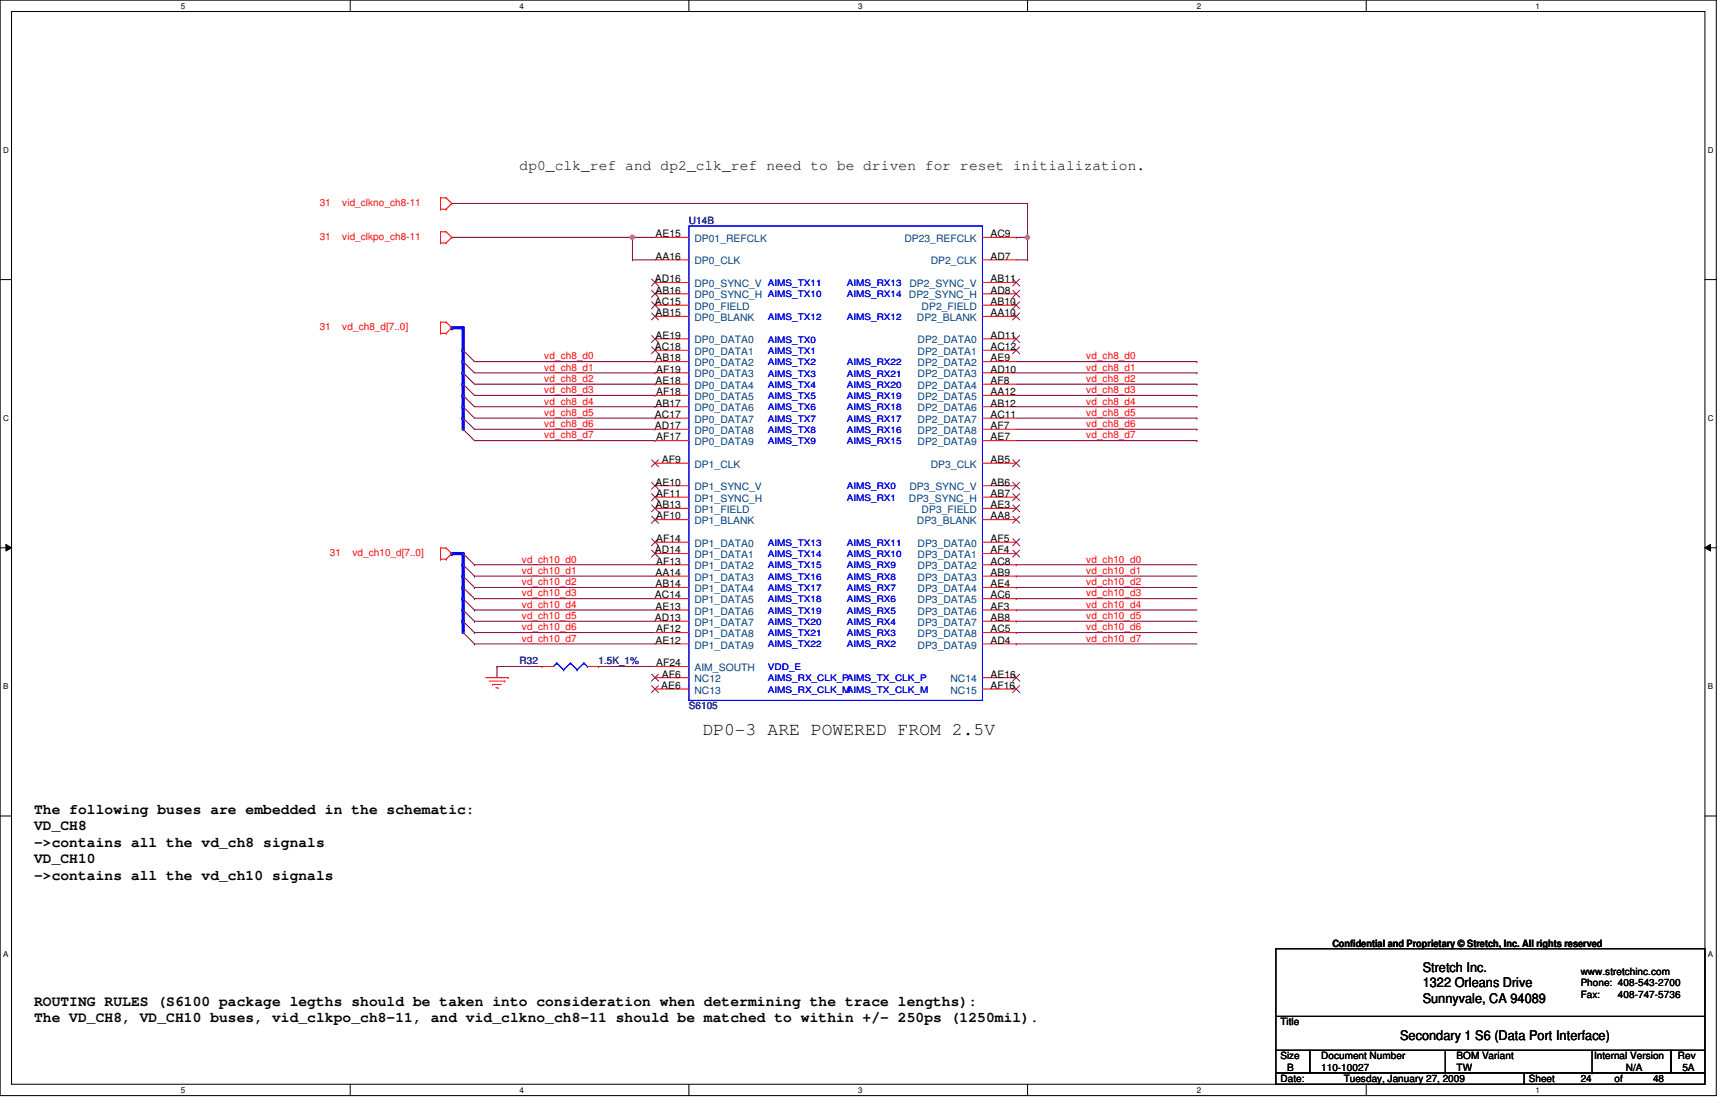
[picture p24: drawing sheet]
<svg xmlns="http://www.w3.org/2000/svg" width="432mm" height="279mm" viewBox="0 0 432 279" stroke-linecap="round" stroke-linejoin="round" font-family="sans-serif">
<defs><g id="words">
<text font-size="4.5" x="175.4" y="183.5">DP0-3 ARE POWERED FROM 2.5V</text>
<g font-size="3.6">
<text x="129.8" y="42.5">dp0_clk_ref and dp2_clk_ref need to be driven for reset initialization.</text>
<text x="8.5" y="203.2">The following buses are embedded in the schematic:</text>
<text x="8.5" y="207.3">VD_CH8</text>
<text x="8.5" y="211.5">-&gt;contains all the vd_ch8 signals</text>
<text x="8.5" y="215.6">VD_CH10</text>
<text x="8.5" y="219.7">-&gt;contains all the vd_ch10 signals</text>
<text x="8.5" y="251.2">ROUTING RULES (S6100 package legths should be taken into consideration when determining the trace lengths):</text>
<text x="8.5" y="255.3">The VD_CH8, VD_CH10 buses, vid_clkpo_ch8-11, and vid_clkno_ch8-11 should be matched to within +/- 250ps (1250mil).</text>
</g>
<g font-size="3.3">
<text x="355.3" y="242.7">Stretch Inc.</text>
<text x="355.3" y="246.5">1322 Orleans Drive</text>
<text x="355.3" y="250.4">Sunnyvale, CA 94089</text>
<text x="349.7" y="259.6">Secondary 1 S6 (Data Port Interface)</text>
</g>
<g font-size="2.5" fill="#f00">
<text x="79.8" y="51.4">31</text>
<text x="85.5" y="51.4">vid_clkno_ch8-11</text>
<text x="79.8" y="59.8">31</text>
<text x="85.5" y="59.8">vid_clkpo_ch8-11</text>
<text x="79.8" y="82.4">31</text>
<text x="85.5" y="82.4">vd_ch8_d[7..0]</text>
<text x="135.9" y="89.7">vd_ch8_d0</text>
<text x="271.3" y="89.7">vd_ch8_d0</text>
<text x="135.9" y="92.5">vd_ch8_d1</text>
<text x="135.9" y="95.4">vd_ch8_d2</text>
<text x="271.3" y="92.5">vd_ch8_d1</text>
<text x="271.3" y="95.4">vd_ch8_d2</text>
<text x="135.9" y="98.2">vd_ch8_d3</text>
<text x="135.9" y="101">vd_ch8_d4</text>
<text x="271.3" y="98.2">vd_ch8_d3</text>
<text x="271.3" y="101">vd_ch8_d4</text>
<text x="135.9" y="103.8">vd_ch8_d5</text>
<text x="135.9" y="106.6">vd_ch8_d6</text>
<text x="271.3" y="103.8">vd_ch8_d5</text>
<text x="271.3" y="106.6">vd_ch8_d6</text>
<text x="135.9" y="109.5">vd_ch8_d7</text>
<text x="271.3" y="109.5">vd_ch8_d7</text>
<text x="82.4" y="138.8">31</text>
<text x="88" y="138.8">vd_ch10_d[7..0]</text>
<text x="130.3" y="143.3">vd_ch10_d1</text>
<text x="130.3" y="140.5">vd_ch10_d0</text>
<text x="271.3" y="140.5">vd_ch10_d0</text>
<text x="271.3" y="143.3">vd_ch10_d1</text>
<text x="130.3" y="148.9">vd_ch10_d3</text>
<text x="130.3" y="146.1">vd_ch10_d2</text>
<text x="271.3" y="148.9">vd_ch10_d3</text>
<text x="271.3" y="146.1">vd_ch10_d2</text>
<text x="130.3" y="151.8">vd_ch10_d4</text>
<text x="130.3" y="154.6">vd_ch10_d5</text>
<text x="271.3" y="151.8">vd_ch10_d4</text>
<text x="271.3" y="154.6">vd_ch10_d5</text>
<text x="130.3" y="157.4">vd_ch10_d6</text>
<text x="130.3" y="160.2">vd_ch10_d7</text>
<text x="271.3" y="160.2">vd_ch10_d7</text>
<text x="271.3" y="157.4">vd_ch10_d6</text>
</g>
<g font-size="2.5">
<text x="163.7" y="59.2">AE15</text>
<text x="247.4" y="59.2">AC9</text>
<text x="163.7" y="64.9">AA16</text>
<text x="247.4" y="64.9">AD7</text>
<text x="163.6" y="70.5">AD16</text>
<text x="247.4" y="70.5">AB11</text>
<text x="163.6" y="76.2">AC15</text>
<text x="163.7" y="73.3">AB16</text>
<text x="247.4" y="76.2">AB10</text>
<text x="247.4" y="73.3">AD8</text>
<text x="163.7" y="79">AB15</text>
<text x="247.4" y="79">AA10</text>
<text x="163.6" y="87.4">AC18</text>
<text x="163.7" y="84.6">AE19</text>
<text x="247.4" y="84.6">AD11</text>
<text x="247.4" y="87.4">AC12</text>
<text x="163.7" y="90.3">AB18</text>
<text x="163.7" y="95.9">AE18</text>
<text x="163.9" y="93">AF19</text>
<text x="247.4" y="90.3">AE9</text>
<text x="247.4" y="93">AD10</text>
<text x="247.4" y="95.9">AF8</text>
<text x="163.7" y="101.5">AB17</text>
<text x="163.9" y="98.7">AF18</text>
<text x="247.4" y="98.7">AA12</text>
<text x="247.4" y="101.5">AB12</text>
<text x="163.6" y="104.4">AC17</text>
<text x="163.6" y="107.1">AD17</text>
<text x="247.4" y="104.4">AC11</text>
<text x="247.4" y="107.1">AF7</text>
<text x="163.9" y="110">AF17</text>
<text x="247.4" y="110">AE7</text>
<text x="165.3" y="115.6">AF9</text>
<text x="247.4" y="115.6">AB5</text>
<text x="163.7" y="121.2">AE10</text>
<text x="163.9" y="124.1">AF11</text>
<text x="247.4" y="124.1">AB7</text>
<text x="247.4" y="121.2">AB6</text>
<text x="163.7" y="126.9">AB13</text>
<text x="163.9" y="129.7">AF10</text>
<text x="247.4" y="129.7">AA8</text>
<text x="247.4" y="126.9">AE3</text>
<text x="163.9" y="135.3">AF14</text>
<text x="247.4" y="135.3">AF5</text>
<text x="163.6" y="138.2">AD14</text>
<text x="163.7" y="143.8">AA14</text>
<text x="163.9" y="141">AF13</text>
<text x="247.4" y="138.2">AF4</text>
<text x="247.4" y="141">AC8</text>
<text x="247.4" y="143.8">AB9</text>
<text x="163.6" y="149.4">AC14</text>
<text x="163.7" y="146.6">AB14</text>
<text x="247.4" y="146.6">AE4</text>
<text x="247.4" y="149.4">AC6</text>
<text x="163.6" y="155.1">AD13</text>
<text x="163.7" y="152.3">AE13</text>
<text x="247.4" y="152.3">AF3</text>
<text x="247.4" y="155.1">AB8</text>
<text x="163.7" y="160.7">AE12</text>
<text x="163.9" y="157.9">AF12</text>
<text x="247.4" y="157.9">AC5</text>
<text x="247.4" y="160.7">AD4</text>
<text x="163.9" y="166.4">AF24</text>
<text x="165.1" y="172">AE6</text>
<text x="165.3" y="169.2">AF6</text>
<text x="247.4" y="169.2">AE16</text>
<text x="247.4" y="172">AF16</text>
<text x="332.7" y="236.4">Confidential and Proprietary © Stretch, Inc. All rights reserved</text>
<text x="394.8" y="243.4">www.stretchinc.com</text>
<text x="394.8" y="246.3">Phone: 408-543-2700</text>
<text x="394.8" y="249.2">Fax:</text>
<text x="404.1" y="249.2">408-747-5736</text>
<text x="319.8" y="256">Title</text>
<text x="319.8" y="264.5">Size</text>
<text x="321.5" y="267.3">B</text>
<text x="329.9" y="264.5">Document Number</text>
<text x="329.9" y="267.3">110-10027</text>
<text x="363.8" y="264.5">BOM Variant</text>
<text x="363.8" y="267.3">TW</text>
<text x="398.1" y="264.5">Internal Version</text>
<text x="406.1" y="267.3">N/A</text>
<text x="419" y="264.5">Rev</text>
<text x="420.2" y="267.3">5A</text>
<text x="319.8" y="270.1">Date:</text>
<text x="335.6" y="270.1">Tuesday, January 27, 2009</text>
<text x="381.8" y="270.1">Sheet</text>
<text x="394.8" y="270.1">24</text>
<text x="403.2" y="270.1">of</text>
<text x="412.8" y="270.1">48</text>
</g>
<g font-size="2.5" fill="#000080">
<text x="172" y="55.9">U14B</text>
<text x="129.8" y="165.8">R32</text>
<text x="149.5" y="165.8">1.5K_1%</text>
<text x="172" y="177.1">S6105</text>
</g>
<g font-size="2.5" fill="#004080">
<text x="173.4" y="60.4">DP01_REFCLK</text>
<text x="225.8" y="60.4">DP23_REFCLK</text>
<text x="173.4" y="66">DP0_CLK</text>
<text x="173.4" y="71.7">DP0_SYNC_V</text>
<text x="227.1" y="71.7">DP2_SYNC_V</text>
<text x="232.5" y="66">DP2_CLK</text>
<text x="173.4" y="77.3">DP0_FIELD</text>
<text x="173.4" y="74.5">DP0_SYNC_H</text>
<text x="227" y="74.5">DP2_SYNC_H</text>
<text x="230.2" y="77.3">DP2_FIELD</text>
<text x="173.4" y="80.1">DP0_BLANK</text>
<text x="229" y="80.1">DP2_BLANK</text>
<text x="173.4" y="85.8">DP0_DATA0</text>
<text x="173.4" y="88.6">DP0_DATA1</text>
<text x="229.2" y="85.8">DP2_DATA0</text>
<text x="229.2" y="88.6">DP2_DATA1</text>
<text x="173.4" y="91.4">DP0_DATA2</text>
<text x="173.4" y="94.2">DP0_DATA3</text>
<text x="229.2" y="91.4">DP2_DATA2</text>
<text x="229.2" y="94.2">DP2_DATA3</text>
<text x="173.4" y="97.1">DP0_DATA4</text>
<text x="173.4" y="99.9">DP0_DATA5</text>
<text x="229.2" y="97.1">DP2_DATA4</text>
<text x="229.2" y="99.9">DP2_DATA5</text>
<text x="173.4" y="102.7">DP0_DATA6</text>
<text x="173.4" y="105.5">DP0_DATA7</text>
<text x="229.2" y="102.7">DP2_DATA6</text>
<text x="229.2" y="105.5">DP2_DATA7</text>
<text x="173.4" y="108.3">DP0_DATA8</text>
<text x="173.4" y="111.2">DP0_DATA9</text>
<text x="229.2" y="108.3">DP2_DATA8</text>
<text x="229.2" y="111.2">DP2_DATA9</text>
<text x="173.4" y="116.8">DP1_CLK</text>
<text x="232.5" y="116.8">DP3_CLK</text>
<text x="173.4" y="125.3">DP1_SYNC_H</text>
<text x="173.4" y="122.4">DP1_SYNC_V</text>
<text x="227" y="125.3">DP3_SYNC_H</text>
<text x="227.1" y="122.4">DP3_SYNC_V</text>
<text x="173.4" y="130.9">DP1_BLANK</text>
<text x="173.4" y="128.1">DP1_FIELD</text>
<text x="229" y="130.9">DP3_BLANK</text>
<text x="230.2" y="128.1">DP3_FIELD</text>
<text x="173.4" y="136.5">DP1_DATA0</text>
<text x="229.2" y="136.5">DP3_DATA0</text>
<text x="173.4" y="139.4">DP1_DATA1</text>
<text x="173.4" y="142.2">DP1_DATA2</text>
<text x="229.2" y="139.4">DP3_DATA1</text>
<text x="229.2" y="142.2">DP3_DATA2</text>
<text x="173.4" y="145">DP1_DATA3</text>
<text x="173.4" y="147.8">DP1_DATA4</text>
<text x="229.2" y="145">DP3_DATA3</text>
<text x="229.2" y="147.8">DP3_DATA4</text>
<text x="173.4" y="150.6">DP1_DATA5</text>
<text x="173.4" y="153.5">DP1_DATA6</text>
<text x="229.2" y="150.6">DP3_DATA5</text>
<text x="229.2" y="153.5">DP3_DATA6</text>
<text x="173.4" y="156.3">DP1_DATA7</text>
<text x="173.4" y="159.1">DP1_DATA8</text>
<text x="173.4" y="161.9">DP1_DATA9</text>
<text x="229.2" y="156.3">DP3_DATA7</text>
<text x="229.2" y="159.1">DP3_DATA8</text>
<text x="229.2" y="161.9">DP3_DATA9</text>
<text x="173.4" y="167.6">AIM_SOUTH</text>
<text x="173.4" y="170.3">NC12</text>
<text x="173.4" y="173.2">NC13</text>
<text x="237.4" y="170.3">NC14</text>
<text x="237.4" y="173.2">NC15</text>
</g>
<g font-size="2.2" fill="#00f">
<text x="191.8" y="71.5">AIMS_TX11</text>
<text x="211.5" y="71.5">AIMS_RX13</text>
<text x="191.8" y="74.3">AIMS_TX10</text>
<text x="211.5" y="74.3">AIMS_RX14</text>
<text x="191.8" y="79.9">AIMS_TX12</text>
<text x="211.5" y="79.9">AIMS_RX12</text>
<text x="191.8" y="88.3">AIMS_TX1</text>
<text x="191.8" y="85.6">AIMS_TX0</text>
<text x="191.8" y="91.2">AIMS_TX2</text>
<text x="191.8" y="94">AIMS_TX3</text>
<text x="211.5" y="91.2">AIMS_RX22</text>
<text x="211.5" y="94">AIMS_RX21</text>
<text x="191.8" y="99.7">AIMS_TX5</text>
<text x="191.8" y="96.8">AIMS_TX4</text>
<text x="211.5" y="96.8">AIMS_RX20</text>
<text x="211.5" y="99.7">AIMS_RX19</text>
<text x="191.8" y="105.3">AIMS_TX7</text>
<text x="191.8" y="102.4">AIMS_TX6</text>
<text x="211.5" y="102.4">AIMS_RX18</text>
<text x="211.5" y="105.3">AIMS_RX17</text>
<text x="191.8" y="108.1">AIMS_TX8</text>
<text x="191.8" y="110.9">AIMS_TX9</text>
<text x="211.5" y="110.9">AIMS_RX15</text>
<text x="211.5" y="108.1">AIMS_RX16</text>
<text x="211.5" y="122.2">AIMS_RX0</text>
<text x="211.5" y="125">AIMS_RX1</text>
<text x="191.8" y="136.3">AIMS_TX13</text>
<text x="211.5" y="136.3">AIMS_RX11</text>
<text x="191.8" y="141.9">AIMS_TX15</text>
<text x="191.8" y="139.1">AIMS_TX14</text>
<text x="211.5" y="141.9">AIMS_RX9</text>
<text x="211.5" y="139.1">AIMS_RX10</text>
<text x="191.8" y="144.7">AIMS_TX16</text>
<text x="191.8" y="147.6">AIMS_TX17</text>
<text x="211.5" y="144.7">AIMS_RX8</text>
<text x="211.5" y="147.6">AIMS_RX7</text>
<text x="191.8" y="150.4">AIMS_TX18</text>
<text x="191.8" y="153.2">AIMS_TX19</text>
<text x="211.5" y="150.4">AIMS_RX6</text>
<text x="211.5" y="153.2">AIMS_RX5</text>
<text x="191.8" y="161.7">AIMS_TX22</text>
<text x="191.8" y="158.8">AIMS_TX21</text>
<text x="191.8" y="156">AIMS_TX20</text>
<text x="211.5" y="161.7">AIMS_RX2</text>
<text x="211.5" y="158.8">AIMS_RX3</text>
<text x="211.5" y="156">AIMS_RX4</text>
<text x="191.8" y="167.3">VDD_E</text>
<text x="191.8" y="172.9">AIMS_RX_CLK_MAIMS_TX_CLK_M</text>
<text x="191.8" y="170.1">AIMS_RX_CLK_PAIMS_TX_CLK_P</text>
</g>
<g font-size="2">
<text x="45.2" y="2.2">5</text>
<text x="129.8" y="2.2">4</text>
<text x="214.3" y="2.2">3</text>
<text x="298.9" y="2.2">2</text>
<text x="383.5" y="2.2">1</text>
<text x=".8" y="38.1">D</text>
<text x="426.5" y="38.1">D</text>
<text x=".8" y="105.1">C</text>
<text x="426.5" y="105.1">C</text>
<text x=".8" y="172">B</text>
<text x="426.5" y="172">B</text>
<text x=".8" y="239">A</text>
<text x="426.5" y="239">A</text>
<text x="45.2" y="272.9">5</text>
<text x="129.8" y="272.9">4</text>
<text x="214.3" y="272.9">3</text>
<text x="298.9" y="272.9">2</text>
<text x="383.5" y="272.9">1</text>
</g>
</g></defs>
<path d="M0 0h428.6v273.6h-428.6zM2.9 2.9h422.9v267.8h-422.9z" fill="none" stroke="#000" stroke-width=".25"/>
<g fill="#fff">
<path d="M45.2 .4h1.1v2.2h-1.1z"/>
<path d="M45.2 271.1h1.1v2.2h-1.1z"/>
</g>
<path d="M87.5 0v2.9M87.5 270.7v2.9" fill="none" stroke="#000" stroke-width=".25"/>
<g fill="#fff">
<path d="M129.8 .4h1.1v2.2h-1.1z"/>
<path d="M129.8 271.1h1.1v2.2h-1.1z"/>
</g>
<path d="M172 0v2.9M172 270.7v2.9" fill="none" stroke="#000" stroke-width=".25"/>
<g fill="#fff">
<path d="M214.3 .4h1.1v2.2h-1.1z"/>
<path d="M214.3 271.1h1.1v2.2h-1.1z"/>
</g>
<path d="M256.6 0v2.9M256.6 270.7v2.9" fill="none" stroke="#000" stroke-width=".25"/>
<g fill="#fff">
<path d="M298.9 .4h1.1v2.2h-1.1z"/>
<path d="M298.9 271.1h1.1v2.2h-1.1z"/>
</g>
<path d="M341.2 0v2.9M341.2 270.7v2.9" fill="none" stroke="#000" stroke-width=".25"/>
<g fill="#fff">
<path d="M383.5 .4h1.1v2.2h-1.1z"/>
<path d="M383.5 271.1h1.1v2.2h-1.1z"/>
<path d="M.8 36.3h1.4v2.3h-1.4z"/>
<path d="M426.5 36.3h1.4v2.3h-1.4z"/>
<path d="M.8 103.3h1.4v2.2h-1.4z"/>
<path d="M426.5 103.3h1.4v2.2h-1.4z"/>
</g>
<path d="M0 69.8h2.9M425.8 69.8h2.8" fill="none" stroke="#000" stroke-width=".25"/>
<g fill="#fff">
<path d="M.8 170.2h1.3v2.3h-1.3z"/>
<path d="M426.5 170.2h1.3v2.3h-1.3z"/>
</g>
<path d="M0 136.8h2.9M1.5 135.9l1.4 .9-1.4 .8zM425.8 136.8l1.4-.9v1.7zM425.8 136.8h2.8" fill="none" stroke="#000" stroke-width=".25"/>
<path d="M1.5 135.9l1.4 .9-1.4 .8zM425.8 136.8l1.4-.9v1.7z" fill="#000"/>
<g fill="#fff">
<path d="M.8 237.2h1.3v2.2h-1.3z"/>
<path d="M426.5 237.2h1.3v2.2h-1.3z"/>
</g>
<path d="M0 203.8h2.9M425.8 203.8h2.8" fill="none" stroke="#000" stroke-width=".25"/>
<path d="M112.8 81.8h2.9" fill="none" stroke="#00f" stroke-width=".8"/>
<circle cx="112.8" cy="81.8" r=".4" fill="#00f"/>
<path d="M112.8 50.8h.1M112.8 50.8h143.8M124.1 166.4h.1M124.1 166.4h11.3M124.1 166.4v2.8M135.4 166.4h.1M149.5 166.4h.1M149.5 166.4h14.1" fill="none" stroke="#800040" stroke-width=".25"/>
<path d="M115.7 87.5v2.8" fill="none" stroke="#00f" stroke-width=".8"/>
<circle cx="115.7" cy="87.5" r=".4" fill="#00f"/>
<path d="M115.7 98.7v2.9" fill="none" stroke="#00f" stroke-width=".8"/>
<circle cx="115.7" cy="98.7" r=".4" fill="#00f"/>
<path d="M115.7 104.4v2.8" fill="none" stroke="#00f" stroke-width=".8"/>
<circle cx="115.7" cy="104.4" r=".4" fill="#00f"/>
<path d="M115.7 90.3v2.8" fill="none" stroke="#00f" stroke-width=".8"/>
<circle cx="115.7" cy="90.3" r=".4" fill="#00f"/>
<path d="M115.7 95.9v2.8" fill="none" stroke="#00f" stroke-width=".8"/>
<circle cx="115.7" cy="95.9" r=".4" fill="#00f"/>
<path d="M115.7 93.1v2.8" fill="none" stroke="#00f" stroke-width=".8"/>
<circle cx="115.7" cy="93.1" r=".4" fill="#00f"/>
<path d="M115.7 101.6v2.8" fill="none" stroke="#00f" stroke-width=".8"/>
<circle cx="115.7" cy="101.6" r=".4" fill="#00f"/>
<path d="M256.6 59.3h.1M256.6 50.8v8.5" fill="none" stroke="#800040" stroke-width=".25"/>
<circle cx="256.6" cy="59.2" r=".54" fill="#f0f"/>
<circle cx="256.6" cy="59.2" r=".54" fill="none" stroke="#f0f" stroke-width=".25"/>
<g fill="none" stroke="#800040" stroke-width=".25">
<path d="M253.8 59.3h.1M253.8 59.3h2.8M118.5 90.3h45.1M163.6 90.3h.1M253.8 141h.1M253.8 149.5h.1M253.8 157.9h.1M253.8 152.3h.1M253.8 155.1h.1M253.8 146.7h.1M253.8 143.8h.1M253.8 141h45.1"/>
<path d="M253.8 149.5h45.1M253.8 157.9h45.1M253.8 152.3h45.1M253.8 155.1h45.1M253.8 146.7h45.1M253.8 143.8h45.1M253.8 160.8h.1M253.8 160.8h45.1"/>
</g>
<path d="M115.7 81.8v5.7" fill="none" stroke="#00f" stroke-width=".8"/>
<circle cx="115.7" cy="81.8" r=".4" fill="#00f"/>
<g fill="none" stroke="#800040" stroke-width=".25">
<path d="M118.5 93.1h45.1M118.5 95.9h45.1M118.5 98.7h45.1M163.6 93.1h.1M163.6 95.9h.1M163.6 98.7h.1M118.5 101.6h45.1M118.5 104.4h45.1M118.5 107.2h45.1M118.5 110h45.1M163.6 101.6h.1M163.6 104.4h.1"/>
<path d="M163.6 107.2h.1M163.6 110h.1M118.5 149.5h.1M118.5 143.8h.1M118.5 152.3h.1M118.5 141h.1M118.5 146.7h.1M118.5 155.1h.1M118.5 157.9h.1M118.5 149.5h45.1M118.5 143.8h45.1M118.5 152.3h45.1"/>
<path d="M118.5 141h45.1M118.5 146.7h45.1M118.5 155.1h45.1M118.5 157.9h45.1M118.5 160.8h.1M118.5 160.8h45.1"/>
</g>
<path d="M115.7 141v2.8" fill="none" stroke="#00f" stroke-width=".8"/>
<circle cx="115.7" cy="141" r=".4" fill="#00f"/>
<path d="M115.7 138.2v2.8" fill="none" stroke="#00f" stroke-width=".8"/>
<circle cx="115.7" cy="138.2" r=".4" fill="#00f"/>
<path d="M115.7 143.8v2.9" fill="none" stroke="#00f" stroke-width=".8"/>
<circle cx="115.7" cy="143.8" r=".4" fill="#00f"/>
<path d="M115.7 152.3v2.8" fill="none" stroke="#00f" stroke-width=".8"/>
<circle cx="115.7" cy="152.3" r=".4" fill="#00f"/>
<path d="M115.7 149.5v2.8" fill="none" stroke="#00f" stroke-width=".8"/>
<circle cx="115.7" cy="149.5" r=".4" fill="#00f"/>
<path d="M112.8 138.2h2.9" fill="none" stroke="#00f" stroke-width=".8"/>
<circle cx="112.8" cy="138.2" r=".4" fill="#00f"/>
<path d="M115.7 146.7v2.8" fill="none" stroke="#00f" stroke-width=".8"/>
<circle cx="115.7" cy="146.7" r=".4" fill="#00f"/>
<path d="M115.7 155.1v2.8" fill="none" stroke="#00f" stroke-width=".8"/>
<circle cx="115.7" cy="155.1" r=".4" fill="#00f"/>
<g fill="none" stroke="#800040" stroke-width=".25">
<path d="M157.9 59.3h.1M157.9 59.3h5.7M253.8 90.3h45.1M253.8 93.1h45.1M253.8 95.9h45.1M253.8 98.7h45.1M298.9 90.3h.1M298.9 93.1h.1M298.9 95.9h.1M298.9 98.7h.1M253.8 101.6h45.1M253.8 104.4h45.1"/>
<path d="M253.8 107.2h45.1M253.8 110h45.1M298.9 101.6h.1M298.9 104.4h.1M298.9 107.2h.1M298.9 110h.1"/>
</g>
<circle cx="157.9" cy="59.2" r=".54" fill="#f0f"/>
<circle cx="157.9" cy="59.2" r=".54" fill="none" stroke="#f0f" stroke-width=".25"/>
<g fill="none" stroke="#800040" stroke-width=".25">
<path d="M112.8 59.3h.1M112.8 59.3h45.1M157.9 59.3h.1M157.9 59.3v5.6M256.6 59.3h.1M256.6 59.3v5.6M157.9 64.9h.1M157.9 64.9h5.7M253.8 64.9h2.8M256.6 64.9h.1M115.7 87.5h.1M115.7 90.3h.1"/>
<path d="M115.7 93.1h.1M115.7 95.9h.1M115.7 98.7h.1M115.7 87.5l2.8 2.8M115.7 90.3l2.8 2.8M115.7 93.1l2.8 2.8M115.7 95.9l2.8 2.8M115.7 98.7l2.8 2.9M115.7 101.6h.1M115.7 104.4h.1M115.7 107.2h.1M115.7 101.6l2.8 2.8"/>
<path d="M115.7 104.4l2.8 2.8M115.7 107.2l2.8 2.8M115.7 138.2l2.8 2.8M115.7 141l2.8 2.8M115.7 143.8l2.8 2.9M115.7 146.7l2.8 2.8M115.7 149.5l2.8 2.8M115.7 152.3l2.8 2.8M115.7 155.1l2.8 2.8M115.7 157.9l2.8 2.9M118.5 141h.1M118.5 143.8h.1"/>
<path d="M118.5 146.7h.1M118.5 149.5h.1M118.5 152.3h.1M118.5 155.1h.1M118.5 157.9h.1M118.5 160.8h.1"/>
</g>
<g fill="none" stroke="#f00" stroke-width=".25">
<path d="M110 57.9h.1M110 49.4h.1M110 52.2h.1M110 49.4v2.8M110 57.9v2.8M110 57.9h1.4M110 49.4h1.4M110 52.2h1.4M111.4 57.9h.1M111.4 52.2h.1M111.4 49.4h.1M111.4 57.9l1.4 1.4-1.4 1.4"/>
<path d="M111.4 49.4l1.4 1.4-1.4 1.4M163.6 59.3h8.4M245.4 59.3h8.4M110 60.7h.1M110 60.7h1.4M111.4 60.7h.1M163.6 79h8.4M163.6 64.9h8.4M163.6 76.2h8.4M163.6 73.4h8.4M163.6 70.5h8.4M245.4 79h8.4"/>
<path d="M245.4 64.9h8.4M245.4 76.2h8.4M245.4 73.4h8.4M245.4 70.5h8.4M110 80.4h.1M110 83.2h.1M110 80.4h1.4M110 83.2h1.4M110 80.4v2.8M111.4 83.2h.1M111.4 80.4h.1M111.4 80.4l1.4 1.4-1.4 1.4"/>
<path d="M163.6 84.6h8.4M163.6 87.5h8.4M163.6 90.3h8.4M163.6 93.1h8.4M163.6 95.9h8.4M163.6 98.7h8.4M245.4 84.6h8.4M245.4 87.5h8.4M245.4 90.3h8.4M245.4 93.1h8.4M245.4 95.9h8.4M245.4 98.7h8.4"/>
<path d="M163.6 101.6h8.4M163.6 104.4h8.4M163.6 107.2h8.4M163.6 110h8.4M163.6 115.7h8.4M245.4 101.6h8.4M245.4 104.4h8.4M245.4 107.2h8.4M245.4 110h8.4M245.4 115.7h8.4M110 139.6h.1M110 136.8h.1"/>
<path d="M110 136.8v2.8M110 139.6h1.4M110 136.8h1.4M111.4 136.8h.1M111.4 139.6h.1M111.4 136.8l1.4 1.4-1.4 1.4M163.6 129.8h8.4M163.6 135.4h8.4M163.6 138.2h8.4M163.6 126.9h8.4M163.6 124.1h8.4M163.6 121.3h8.4"/>
<path d="M245.4 129.8h8.4M245.4 135.4h8.4M245.4 138.2h8.4M245.4 126.9h8.4M245.4 124.1h8.4M245.4 121.3h8.4M163.6 141h8.4M163.6 143.8h8.4M163.6 146.7h8.4M163.6 149.5h8.4M163.6 152.3h8.4M163.6 155.1h8.4"/>
<path d="M163.6 157.9h8.4M245.4 141h8.4M245.4 143.8h8.4M245.4 146.7h8.4M245.4 149.5h8.4M245.4 152.3h8.4M245.4 155.1h8.4M245.4 157.9h8.4M121.3 169.2h5.6M122.1 170.1h4M123 170.9h.1M123 170.9h2.2"/>
<path d="M123.8 171.7h.6M124.4 171.7h.1M126.1 170.1h.1M126.9 169.2h.1M135.4 166.4h2.8M146.7 166.4h2.8M163.6 169.2h8.4M163.6 160.8h8.4M163.6 172h8.4M163.6 166.4h8.4M245.4 169.2h8.4M245.4 160.8h8.4"/>
<path d="M245.4 172h8.4"/>
</g>
<path d="M318.6 236.9h107.2v16.9h-107.2zM318.6 253.8h107.2v8.5h-107.2zM318.6 267.9h62.1v2.8h-62.1zM318.6 262.3h8.5v5.6h-8.5zM327.1 262.3h90.2v5.6h-90.2zM360.9 267.9h.1M360.9 262.3v5.6M380.7 267.9h45.1v2.8h-45.1zM397.6 267.9h.1M397.6 262.3v5.6M417.3 262.3h8.5v5.6h-8.5z" fill="none" stroke="#000" stroke-width=".25"/>
<g fill="none" stroke="#00f" stroke-width=".25">
<path d="M172 56.4h73.4v118.5h-73.4zM139.1 165.6h.1M139.1 165.6l1.7 1.7M139.1 165.6l-.9 .8M140.8 167.3h.1M142.5 165.6h.1M142.5 165.6l1.6 1.7M142.5 165.6l-1.7 1.7M144.1 167.3h.1M145.8 165.6h.1M145.8 165.6l.9 .8M145.8 165.6l-1.7 1.7"/>
<path d="M146.7 166.4h.1"/>
</g>
<g fill="none" stroke="#804000" stroke-width=".25">
<path d="M162.7 78.1l1.8 1.8M162.7 75.4l1.8 1.7M162.7 72.5l1.8 1.8M162.7 69.7l1.8 1.7M164.4 78.1l-1.7 1.8M164.4 75.4l-1.7 1.7M164.4 72.5l-1.7 1.8M164.4 69.7l-1.7 1.7M252.9 78.1l1.8 1.8M252.9 75.4l1.8 1.7M252.9 72.5l1.8 1.8M252.9 69.7l1.8 1.7"/>
<path d="M254.6 78.1l-1.7 1.8M254.6 75.4l-1.7 1.7M254.6 72.5l-1.7 1.8M254.6 69.7l-1.7 1.7M162.7 83.8l1.8 1.7M162.7 86.6l1.8 1.7M164.4 83.8l-1.7 1.7M164.4 86.6l-1.7 1.7M252.9 83.8l1.8 1.7M252.9 86.6l1.8 1.7M254.6 83.8l-1.7 1.7M254.6 86.6l-1.7 1.7"/>
<path d="M162.7 114.8l1.8 1.7M164.4 114.8l-1.7 1.7M252.9 114.8l1.8 1.7M254.6 114.8l-1.7 1.7M162.7 128.9l1.8 1.7M162.7 134.5l1.8 1.8M162.7 137.4l1.8 1.7M162.7 126.1l1.8 1.7M162.7 123.3l1.8 1.7M162.7 120.4l1.8 1.8M164.4 128.9l-1.7 1.7M164.4 134.5l-1.7 1.8"/>
<path d="M164.4 137.4l-1.7 1.7M164.4 126.1l-1.7 1.7M164.4 123.3l-1.7 1.7M164.4 120.4l-1.7 1.8M252.9 128.9l1.8 1.7M252.9 134.5l1.8 1.8M252.9 137.4l1.8 1.7M252.9 126.1l1.8 1.7M252.9 123.3l1.8 1.7M252.9 120.4l1.8 1.8M254.6 128.9l-1.7 1.7M254.6 134.5l-1.7 1.8"/>
<path d="M254.6 137.4l-1.7 1.7M254.6 126.1l-1.7 1.7M254.6 123.3l-1.7 1.7M254.6 120.4l-1.7 1.8M162.7 168.4l1.8 1.7M162.7 171.2l1.8 1.7M164.4 168.4l-1.7 1.7M164.4 171.2l-1.7 1.7M252.9 168.4l1.8 1.7M252.9 171.2l1.8 1.7M254.6 168.4l-1.7 1.7M254.6 171.2l-1.7 1.7"/>
</g>
<circle cx="256.6" cy="59.2" r=".54" fill="#f0f"/>
<circle cx="256.6" cy="59.2" r=".54" fill="none" stroke="#f0f" stroke-width=".25"/>
<circle cx="157.9" cy="59.2" r=".54" fill="#f0f"/>
<circle cx="157.9" cy="59.2" r=".54" fill="none" stroke="#f0f" stroke-width=".25"/>
<use href="#words"/>
</svg>
